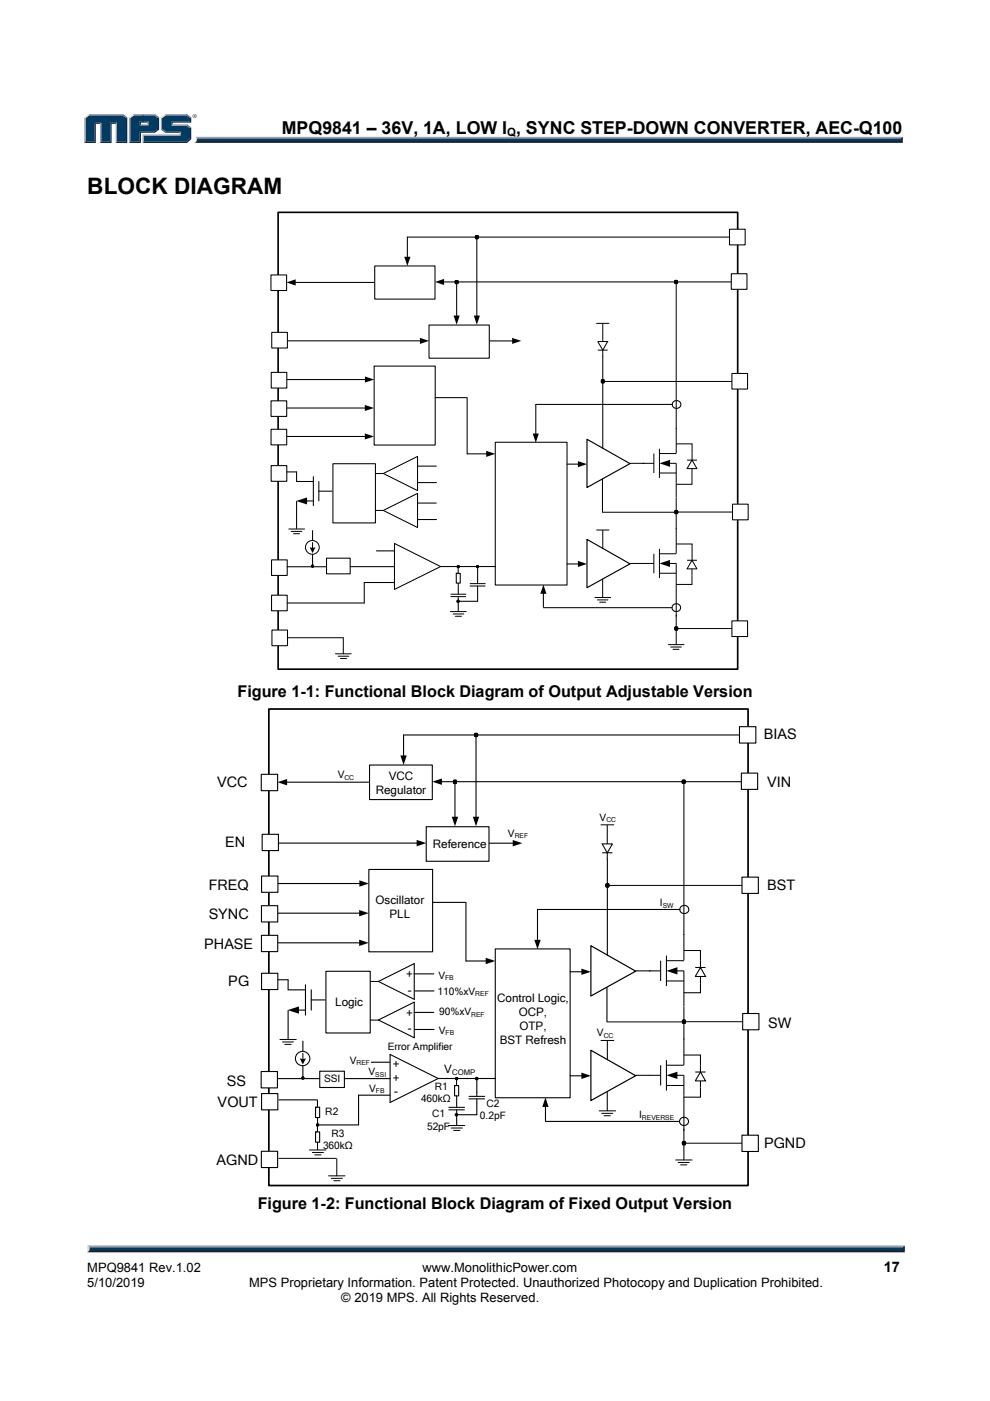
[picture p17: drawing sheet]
<svg xmlns="http://www.w3.org/2000/svg" width="210mm" height="297mm" viewBox="0 0 210 297" stroke-linecap="round" stroke-linejoin="round" font-family="sans-serif">
<defs><g id="words">
<text font-size="4.8" x="18.5" y="41.2">BLOCK DIAGRAM</text>
<text font-size="3.8" x="59.8" y="28.5">MPQ9841 – 36V, 1A, LOW I , SYNC STEP-DOWN CONVERTER, AEC-Q100</text>
<g font-size="3.4">
<text x="50.4" y="147.8">Figure 1-1: Functional Block Diagram of Output Adjustable Version</text>
<text x="54.7" y="256.3">Figure 1-2: Functional Block Diagram of Fixed Output Version</text>
</g>
<g font-size="3.1">
<text x="162" y="156.7">BIAS</text>
<text x="46.1" y="166.9">VCC</text>
<text x="162.7" y="166.9">VIN</text>
<text x="47.8" y="179.6">EN</text>
<text x="44.3" y="188.7">FREQ</text>
<text x="162.7" y="188.7">BST</text>
<text x="44.3" y="194.9">SYNC</text>
<text x="43.3" y="201.2">PHASE</text>
<text x="48.4" y="209.1">PG</text>
<text x="162.9" y="217.9">SW</text>
<text x="48.1" y="230.2">SS</text>
<text x="46.2" y="234.6">VOUT</text>
<text x="162.1" y="243.4">PGND</text>
<text x="46" y="247">AGND</text>
<text x="187.5" y="269.7">17</text>
</g>
<g font-size="2.7">
<text x="18.5" y="269.7">MPQ9841 Rev.1.02</text>
<text x="89.6" y="269.7">www.MonolithicPower.com</text>
<text x="18.5" y="272.9">5/10/2019</text>
<text x="52.8" y="272.9">MPS Proprietary Information. Patent Protected. Unauthorized Photocopy and Duplication Prohibited.</text>
<text x="72.4" y="276.1">© 2019 MPS. All Rights Reserved.</text>
</g>
<g font-size="2.5">
<text x="82.4" y="165.3">VCC</text>
<text x="79.7" y="168.3">Regulator</text>
<text x="91.8" y="179.8">Reference</text>
<text x="79.7" y="191.7">Oscillator</text>
<text x="82.6" y="194.7">PLL</text>
<text x="86.2" y="207.4">+</text>
<text x="71.1" y="213.2">Logic</text>
<text x="86.2" y="215.6">+</text>
<text x="86.5" y="210.7">-</text>
<text x="105.5" y="212.5">Control Logic,</text>
<text x="110" y="215.5">OCP,</text>
<text x="86.5" y="218.9">-</text>
<text x="106" y="221.4">BST Refresh</text>
<text x="110.2" y="218.4">OTP,</text>
<text x="83.3" y="226.5">+</text>
<text x="94.2" y="227.6">V</text>
<text x="83.3" y="229.4">+</text>
<text x="83.6" y="232.1">-</text>
</g>
<text font-size="2.4" x="107.5" y="28.9">Q</text>
<g font-size="2.2">
<text x="71.6" y="165">V</text>
<text x="107.7" y="177.4">V</text>
<text x="127.2" y="174">V</text>
<text x="140" y="192.2">I</text>
<text x="93" y="207.5">V</text>
<text x="92.8" y="210.9">110%xV</text>
<text x="93.1" y="215.3">90%xV</text>
<text x="93" y="219.2">V</text>
<text x="126.6" y="219.8">V</text>
<text x="74.2" y="225.5">V</text>
<text x="82.3" y="222.6">Error Amplifier</text>
<text x="68.7" y="229.5">SSI</text>
<text x="78.2" y="228">V</text>
<text x="78.3" y="231.5">V</text>
<text x="89.3" y="233.7">460kΩ</text>
<text x="92.2" y="231.1">R1</text>
<text x="69" y="236.5">R2</text>
<text x="90.6" y="239.5">52pF</text>
<text x="91.7" y="236.9">C1</text>
<text x="101.8" y="237.3">0.2pF</text>
<text x="103.2" y="234.7">C2</text>
<text x="135.6" y="237.1">I</text>
<text x="68.5" y="243.7">360kΩ</text>
<text x="70.3" y="241.1">R3</text>
</g>
<text font-size="1.7" x="95.9" y="227.9">COMP</text>
<g font-size="1.4">
<text x="73" y="165.3">CC</text>
<text x="109.2" y="177.7">REF</text>
<text x="128.6" y="174.3">CC</text>
<text x="140.6" y="192.5">SW</text>
<text x="94.4" y="207.8">FB</text>
<text x="99.9" y="215.6">REF</text>
<text x="100.8" y="211.2">REF</text>
<text x="94.5" y="219.5">FB</text>
<text x="128.1" y="220">CC</text>
<text x="75.6" y="225.8">REF</text>
<text x="79.6" y="228.3">SSI</text>
<text x="79.7" y="231.8">FB</text>
<text x="136.1" y="237.4">REVERSE</text>
</g>
</g></defs>
<path d="M41.6 29h149.9l-.4 .7h-149.4z" fill="#94a0b9"/>
<path d="M41.7 29.7h149.4l.4 .6h-150.3l.4-.3z" fill="#231f20"/>
<path d="M191.1 29.4l.4-.4v1.3l-.4-.4z" fill="#001339"/>
<path d="M41.8 29.4h149.3v.5h-149.4z" fill="#003b63"/>
<path d="M41.6 29l.2 .4-.1 .5-.5 .4 .4-.5z" fill="#dcddde"/>
<path d="M29.6 26.6l.3-.3h1.3l.3 .3z" fill="#94a0b9"/>
<g fill="#003b63">
<path d="M18.1 25.1l.8-.6h7l.8 .6v4.9h-1.9v-4h-1.4v4h-1.9v-4h-1.4v4h-2z"/>
<path d="M27.6 25.1l.8-.6h2.1v1.2h-.9v.9h1.9v-.9h-1.3v-1.2h2.5l.8 .6v2.2l-.8 .6h-3.1v2.1h-2z"/>
<path d="M30.5 28.7h7.8v-.8h-3.2l-.8-.6v-2.2l.8-.6h4.4l.8 .6v.6h-3.9v.9h3.1l.8 .6v2.1l-.8 .7h-9z"/>
</g>
<path d="M35 24.3h4.7" fill="none" stroke="#94a0b9" stroke-width=".26"/>
<path d="M34.1 24.9l.9-.7 .2 .3-.8 .6z" fill="#dcddde"/>
<path d="M34.2 24.9v2.6" fill="none" stroke="#94a0b9" stroke-width=".26"/>
<path d="M34.1 27.5l.3-.2 .8 .6-.2 .2z" fill="#547194"/>
<path d="M35 28h3.3" fill="none" stroke="#001339" stroke-width=".26"/>
<g fill="#94a0b9">
<path d="M30.2 28.5h7.9v-.4l.2-.2v.8h-7.8z"/>
<path d="M30.2 28.5l.3 .2v1.3l-.3 .3z"/>
</g>
<path d="M36.4 25.7h3.9v-.6l.3-.2v1.1h-4v.3l-.2 .3z" fill="#001339"/>
<path d="M36.4 26.5h3.3" fill="none" stroke="#94a0b9" stroke-width=".26"/>
<path d="M39.7 26.3l.9 .7-.3 .2-.8-.6z" fill="#547194"/>
<g fill="#001339">
<path d="M30.2 30.3l.3-.3h9l.8-.7v-2.1l.3-.2v2.5l-.9 .8z"/>
<path d="M29.6 27.9h3.1l.8-.6v-2.2l.3-.2v2.6l-.9 .6h-3v2.2h-2.6l.3-.3h2z"/>
</g>
<path d="M32.9 24.2l.9 .7-.3 .2-.8-.6z" fill="#547194"/>
<path d="M28.2 24.3h4.7" fill="none" stroke="#94a0b9" stroke-width=".26"/>
<path d="M27.3 24.9l.9-.7 .2 .3-.8 .6z" fill="#dcddde"/>
<path d="M27.5 24.9v5.4" fill="none" stroke="#94a0b9" stroke-width=".26"/>
<path d="M31.2 26l.3-.3v.9l-.3-.3z" fill="#94a0b9"/>
<g fill="#001339">
<path d="M29.6 25.7h1.9l-.3 .3h-1.3v.3l-.3 .3z"/>
<path d="M26.7 25.1l.3-.2v5.4h-2.5l.3-.3h1.9z"/>
</g>
<path d="M26.1 24.2l.9 .7-.3 .2-.8-.6z" fill="#547194"/>
<path d="M18.7 24.3h7.4" fill="none" stroke="#94a0b9" stroke-width=".26"/>
<path d="M17.9 24.9l.8-.7 .2 .3-.8 .6z" fill="#dcddde"/>
<path d="M18 24.9v5.4" fill="none" stroke="#94a0b9" stroke-width=".26"/>
<path d="M20.1 26h1.4l-.3 .3h-.9v4h-2.4l.2-.3h2z" fill="#001339"/>
<path d="M21.3 26v4.3" fill="none" stroke="#94a0b9" stroke-width=".26"/>
<path d="M23.4 26h1.4l-.3 .3h-.8v4h-2.5l.3-.3h1.9z" fill="#001339"/>
<path d="M24.7 26v4.3" fill="none" stroke="#94a0b9" stroke-width=".26"/>
<path d="M39.7 24.2l.9 .7-.3 .2-.8-.6z" fill="#547194"/>
<g fill="#231f20">
<path d="M18.9 264.8h172.6l.4 .7h-173.4z"/>
<path d="M40.8 24.6a.45 .45 0 0 1 .9 0 .45 .45 0 0 1-.9 0zM40.9 24.6a.36 .36 0 0 0 .7 0 .36 .36 0 0 0-.7 0zM41.1 24.4l.3 .1 .1 .4-.2-.2-.2 .2zM41.2 24.4v.2h.1z"/>
</g>
<path d="M18.5 264.1h173.4l-.4 .7h-172.6z" fill="#94a0b9"/>
<path d="M191.9 264.1v1.4l-.4-.4v-.6z" fill="#001339"/>
<path d="M18.9 264.5h172.6v.6h-172.6z" fill="#003b63"/>
<path d="M18.5 264.1l.4 .4v.6l-.4 .4z" fill="#dcddde"/>
<path d="M60.6 72.3h28.6M79.4 77.6h12.9v16.8h-12.9zM91 68.9h12.8v7h-12.8zM127.8 75.5v19.6M59.3 80.5h18.3M105.1 93.8h15.2v30.2h-15.2zM79.8 116.8h3.7M83.7 115.2l9.8 4.9-9.8 4.9zM58.4 127.8h18.9M77.3 123.5h6.4M93.5 120.1h11.6" fill="none" stroke="#000" stroke-width=".22"/>
<path d="M77.4 79.8l2 .7-2 .6zM89.1 71.6l1.9 .7-1.9 .6z" fill="#000"/>
<path d="M127.9 80.9h27.3M143.5 133.3h11.7" fill="none" stroke="#000" stroke-width=".21"/>
<path d="M59 45h97.5v96.9h-97.5z" fill="none" stroke="#000" stroke-width=".35"/>
<path d="M57.5 79h3.3v3.3h-3.3z" fill="#fff"/>
<path d="M57.5 79h3.3v3.3h-3.3z" fill="none" stroke="#000" stroke-width=".22"/>
<path d="M57.6 126.2h3.3v3.3h-3.3z" fill="#fff"/>
<path d="M57.6 126.2h3.3v3.3h-3.3z" fill="none" stroke="#000" stroke-width=".22"/>
<path d="M155.2 131.6h3.4v3.4h-3.4z" fill="#fff"/>
<path d="M155.2 131.6h3.4v3.4h-3.4z" fill="none" stroke="#000" stroke-width=".22"/>
<path d="M155.4 106.9h3.3v3.3h-3.3z" fill="#fff"/>
<path d="M155.4 106.9h3.3v3.3h-3.3zM77.3 123.5v4.3" fill="none" stroke="#000" stroke-width=".22"/>
<path d="M57.6 70.5h3.4v3.3h-3.4z" fill="#fff"/>
<path d="M57.6 70.5h3.4v3.3h-3.4z" fill="none" stroke="#000" stroke-width=".22"/>
<path d="M57.5 98.7h3.3v3.3h-3.3z" fill="#fff"/>
<g fill="none" stroke="#000" stroke-width=".22">
<path d="M57.5 98.7h3.3v3.3h-3.3zM113.6 85.8v6.3M113.6 85.7h29M120.3 98.4h2.4M60.8 100.1h2.1v2h3.5M62.9 106.3v3.1M62.9 109.5v2.6M64.9 106.2h1.5M66.5 101.1v6.1M67.6 102.1v4.1M67.6 104.1h2.8M88.6 106.7h3.9"/>
<path d="M88.7 110.2h3.9M120.3 119.6h2.4M127.8 101.6v7M143.2 108.2h.5v.7h-.5zM74.3 120.1h9.4M143.2 132.9h.5v.7h-.5z"/>
</g>
<g fill="#000">
<path d="M113 91.9h1.3l-.7 2zM122.6 97.8l1.9 .6-1.9 .7zM139.9 98.2l2.2-.7v1.5zM62.8 106.2l2.3-.7v1.5zM122.6 118.9l1.9 .7-1.9 .6zM139.9 119.5l2.2-.8v1.5z"/>
<path d="M143.2 108.2h.5v.7h-.5z" fill-rule="evenodd"/>
<path d="M143.2 132.9h.5v.7h-.5z" fill-rule="evenodd"/>
</g>
<g fill="none" stroke="#000" stroke-width=".21">
<path d="M143.4 60.1v36.1h-3.5M136.3 98.2h2.4M136.5 98.2l-2.9 .1M138.7 96.2v4.1M139.9 95.1v6.2M141.9 98.2h1.5v7.2M143.4 94.1h3.4v3.5M145.7 97.6h2.1M146.8 97.5l1 1.9h-2.1zM146.8 99.4v3.3h-3.4M127.8 108.6h15.6M138.7 119.5h-5.1"/>
<path d="M138.7 117.4v4.1M139.9 116.4v6.2M139.9 117.4h3.5M140 100.3h3.4M141.9 119.5h1.5v11.2M143.4 108.6h11.8M143.4 105.5v11.8M143.4 115.3h3.4v3.5M145.7 118.8h2.1M146.8 118.8l1 1.8h-2.1zM140 121.5h3.4M141.8 136.7h3.3"/>
<path d="M142.3 137.2h2.2M142.7 137.7h1.3M143.4 130.4v6.3M146.8 120.6v3.3h-3.4"/>
</g>
<path d="M124.5 93.1l9.1 5.2-9.1 5.1zM124.5 114.4l9.1 5.1-9.1 5.1z" fill="none" stroke="#000" stroke-width=".24"/>
<path d="M57.6 118.7h3.3v3.3h-3.3z" fill="#fff"/>
<g fill="none" stroke="#000" stroke-width=".22">
<path d="M94 59.8h62.7M143.2 59.5h.4v.6h-.4zM127.6 80.5h.5v.7h-.5zM57.6 118.7h3.3v3.3h-3.3z"/>
<circle cx="143.5" cy="85.8" r=".88"/>
</g>
<g fill="#000">
<path d="M92.3 59.8l1.9-.7v1.3z"/>
<path d="M143.2 59.5h.4v.6h-.4z" fill-rule="evenodd"/>
<path d="M127.6 80.5h.5v.7h-.5z" fill-rule="evenodd"/>
</g>
<path d="M155.2 79.2h3.4v3.3h-3.4z" fill="#fff"/>
<path d="M103.9 72.3h4.9M155.2 79.2h3.4v3.3h-3.4zM92.3 84.3h6.7M99.1 84.3v11.9h4.2M81.3 108.2l7.3-3.6v7.2z" fill="none" stroke="#000" stroke-width=".22"/>
<path d="M108.6 71.6l2 .7-2 .6zM103.1 95.6l2 .6-2 .7z" fill="#000"/>
<path d="M126.6 112.4h2.6M127.8 112.5v3.8M126.2 126.7h3.3M126.7 127.2h2.2M127.2 127.7h1.3M127.8 122.8v3.8" fill="none" stroke="#000" stroke-width=".21"/>
<path d="M155.1 58h3.3v3.3h-3.3z" fill="#fff"/>
<path d="M155.1 58h3.3v3.3h-3.3zM66.1 119.8h.3l.1 .3-.4 .1zM66.3 112.5v2M66.3 117.5v2.5" fill="none" stroke="#000" stroke-width=".22"/>
<g fill="none" stroke="#000" stroke-width=".21">
<path d="M66.3 115v1.3"/>
<circle cx="66.3" cy="116.1" r="1.46"/>
</g>
<g fill="#000">
<path d="M65.7 116l.6 .2 .6-.2-.6 1.3z" fill-rule="evenodd"/>
<path d="M66.1 119.8h.3l.1 .3-.4 .1z" fill-rule="evenodd"/>
</g>
<path d="M57.5 58.3h3.3v3.3h-3.3z" fill="#fff"/>
<g fill="none" stroke="#000" stroke-width=".22">
<path d="M57.5 58.3h3.3v3.3h-3.3zM62.5 59.9h16.8M79.5 56.4h12.8v7h-12.8zM115.3 128.8h27.2M115.3 125.7v3"/>
<circle cx="143.5" cy="128.8" r=".88"/>
</g>
<path d="M60.8 59.9l1.9-.7v1.3zM115.3 124l.6 1.9h-1.3z" fill="#000"/>
<path d="M154.7 48.6h3.4v3.3h-3.4z" fill="#fff"/>
<path d="M96.6 59.5l.6 .1-.1 .5-.6-.1zM96.9 59.6v7.5M100.9 50h.5v.6h-.5zM101.1 50.4v16.7M154.6 50.3h-68.2v4.3M154.7 48.6h3.4v3.3h-3.4zM60.9 86.5h16.6" fill="none" stroke="#000" stroke-width=".22"/>
<g fill="#000">
<path d="M85.7 54.4h1.4l-.7 2zM96.2 66.9h1.3l-.6 2zM100.5 66.9h1.3l-.7 2zM77.4 85.9l1.9 .6-1.9 .6z"/>
<path d="M96.6 59.5l.6 .1-.1 .5-.6-.1z" fill-rule="evenodd"/>
<path d="M100.9 50h.5v.6h-.5z" fill-rule="evenodd"/>
</g>
<path d="M57.5 85h3.3v3.3h-3.3z" fill="#fff"/>
<path d="M57.5 85h3.3v3.3h-3.3zM60.9 92.5h16.6" fill="none" stroke="#000" stroke-width=".22"/>
<path d="M61.3 112.2h3.3M61.8 112.7h2.2M62.3 113.2h1.2" fill="none" stroke="#000" stroke-width=".21"/>
<path d="M77.4 91.9l1.9 .6-1.9 .7z" fill="#000"/>
<path d="M57.5 91h3.3v3.3h-3.3z" fill="#fff"/>
<path d="M57.5 91h3.3v3.3h-3.3z" fill="none" stroke="#000" stroke-width=".22"/>
<path d="M61 135.2h11.7" fill="none" stroke="#000" stroke-width=".21"/>
<path d="M57.7 133.6h3.3v3.3h-3.3z" fill="#fff"/>
<g fill="none" stroke="#000" stroke-width=".22">
<path d="M70.6 98.3h9v12.6h-9zM88.6 98.8h3.9M69.3 118.3h5v3.4h-5zM81.3 100.4l7.3-3.6v7.2zM88.7 102.3h3.9M57.7 133.6h3.3v3.3h-3.3zM60.9 120.2h8.4M96.8 121.6h.8v2h-.8zM96.8 121.6h.1M96.9 127.4l.4-.1 .1 .3-.4 .1zM97 120h.3l.1 .2-.4 .1zM97.2 127.1v2.5"/>
<path d="M101.1 120h.3l.1 .2-.3 .1zM101.3 120.2v2.7M101.3 125.1v2.4h-4.1"/>
</g>
<g fill="none" stroke="#000" stroke-width=".21">
<path d="M126.5 68.6h2.7M126.8 72.4h2.1l-1.1 1.8zM126.8 74.2h2.1M127.8 68.6v3.8M127.8 74.2v1.4M79.6 108.2h1.6M79.7 100.4h1.6M71.1 138.6h3.4M71.7 139.1h2.3M72.2 139.6h1.3M72.8 135.2v3.4M95.5 129.7h3.4"/>
<path d="M95.6 126.5h3.2M95.6 126h3.2M96.1 130.2h2.3M96.6 130.7h1.3M97.2 120.1v1.4M97.2 123.7v2.3M97.2 126.5v.8M99.7 124.2h3.2M99.7 123.7h3.2M101.3 122.9v.8M101.3 124.2v.8M128.9 187.7h28.4"/>
<path d="M145.1 242.4h12.2"/>
</g>
<g fill="#000">
<path d="M88.4 178.1l2 .7-2 .6zM76.2 186.6l2 .7-2 .7z"/>
<path d="M96.9 127.4l.4-.1 .1 .3-.4 .1z" fill-rule="evenodd"/>
<path d="M97 120h.3l.1 .2-.4 .1z" fill-rule="evenodd"/>
<path d="M101.1 120h.3l.1 .2-.3 .1z" fill-rule="evenodd"/>
</g>
<path d="M58.7 178.8h29.8M90.4 175.3h13.3v7.3h-13.3zM57.3 187.3h19.1M78.2 184.3h13.6v17.5h-13.6zM128.8 182.2v20.3M105.1 201.2h15.8v31.5h-15.8zM67.4 238.5h8.6M76.1 232.2h6.6M78.8 225.2h3.8M82.7 223.6l10.2 5.1-10.2 5zM93 228.7h12.1" fill="none" stroke="#000" stroke-width=".23"/>
<path d="M57 150.3h101.7v101.1h-101.7z" fill="none" stroke="#000" stroke-width=".37"/>
<path d="M55.5 185.7h3.4v3.5h-3.4z" fill="#fff"/>
<path d="M55.5 185.7h3.4v3.5h-3.4z" fill="none" stroke="#000" stroke-width=".23"/>
<path d="M55.5 231.9h3.4v3.4h-3.4z" fill="#fff"/>
<path d="M55.5 231.9h3.4v3.4h-3.4z" fill="none" stroke="#000" stroke-width=".23"/>
<path d="M157.4 240.7h3.4v3.4h-3.4z" fill="#fff"/>
<path d="M157.4 240.7h3.4v3.4h-3.4z" fill="none" stroke="#000" stroke-width=".23"/>
<path d="M157.5 214.9h3.5v3.4h-3.5z" fill="#fff"/>
<path d="M157.5 214.9h3.5v3.4h-3.5zM76.1 232.2v6.3" fill="none" stroke="#000" stroke-width=".23"/>
<path d="M55.6 176.9h3.5v3.4h-3.5z" fill="#fff"/>
<path d="M55.6 176.9h3.5v3.4h-3.5z" fill="none" stroke="#000" stroke-width=".23"/>
<path d="M55.5 206.4h3.4v3.4h-3.4z" fill="#fff"/>
<g fill="none" stroke="#000" stroke-width=".23">
<path d="M144.2 192.8h-30.2v6.6M55.5 206.4h3.4v3.4h-3.4zM58.9 207.7h2.2v2.1M61.1 214.2v3.3M61.1 217.6v2.7M61.1 209.9h3.6M63.2 214.2h1.5M64.8 208.8v6.4M66 209.9v4.3M66 212h2.9M87.8 214.7h4.2M88 218.3h4.1"/>
<path d="M120.9 206h2.6M128.7 209.3v7.4M144.8 216.3h.5l.1 .1-.1 .6h-.5l-.1-.2zM73 228.7h9.7M120.9 228.1h2.6M144.8 242l.6 .1-.1 .6h-.5l-.1-.1z"/>
</g>
<g fill="#000">
<path d="M113.3 199.3h1.4l-.7 2zM61 214.2l2.4-.8v1.5zM123.3 205.4l2 .6-2 .7zM141.4 205.8l2.3-.7v1.5zM123.3 227.4l2 .7-2 .7zM141.4 228l2.3-.8v1.6z"/>
<path d="M144.8 216.3h.5l.1 .1-.1 .6h-.5l-.1-.2z" fill-rule="evenodd"/>
<path d="M144.8 242l.6 .1-.1 .6h-.5l-.1-.1z" fill-rule="evenodd"/>
</g>
<g fill="none" stroke="#000" stroke-width=".22">
<path d="M145.1 166.1v37.5M137.6 205.8h2.5M137.9 205.8l-3.1 .1M140.1 203.7v4.3M141.4 202.6v6.5M141.4 203.7h3.7M141.4 208h3.7M143.5 205.8h1.6v7.5M145.1 201.5h3.5v3.6M145.1 213.4v12.4M147.5 205.1h2.1M148.6 205.1l1 1.9h-2.1z"/>
<path d="M148.6 207v3.5h-3.5M140.1 228l-5.3 .1M140.1 225.8v4.3M141.4 224.8v6.4M141.4 225.8h3.7M141.4 230.1h3.7M143.5 228h1.6v17.9M145.1 223.7h3.5v3.6M147.5 227.3h2.1M148.6 227.3l1 1.9h-2.1zM148.6 229.2v3.4h-3.5"/>
</g>
<path d="M128.8 216.7h16.3M145.1 216.6h12.3M143.3 245.9h3.5M143.8 246.5h2.4M144.4 247h1.3" fill="none" stroke="#000" stroke-width=".21"/>
<path d="M125.3 200.5l9.5 5.4-9.5 5.3zM125.3 222.7l9.5 5.4-9.5 5.2z" fill="none" stroke="#000" stroke-width=".25"/>
<path d="M55.4 227.2h3.4v3.5h-3.4z" fill="#fff"/>
<g fill="none" stroke="#000" stroke-width=".23">
<path d="M93.6 165.7h65.3M144.8 165.4l.6 .1-.2 .6-.5-.2zM128.6 187.4l.6 .1-.1 .6h-.5l-.1-.2zM55.4 227.2h3.4v3.5h-3.4z"/>
<circle cx="145.2" cy="192.8" r=".91"/>
</g>
<g fill="#000">
<path d="M91.7 165.7l2-.6v1.3z"/>
<path d="M144.8 165.4l.6 .1-.2 .6-.5-.2z" fill-rule="evenodd"/>
<path d="M128.6 187.4l.6 .1-.1 .6h-.5l-.1-.2z" fill-rule="evenodd"/>
</g>
<path d="M157.4 186h3.4v3.5h-3.4z" fill="#fff"/>
<path d="M103.8 178.8h5.1M91.8 191.3h6.9M98.8 191.3v12.5h4.4M157.4 186h3.4v3.4h-3.4zM80.3 216.3l7.6-3.8v7.5z" fill="none" stroke="#000" stroke-width=".23"/>
<path d="M108.8 178.1l2 .7-2 .7zM103 203.1l2.1 .7-2.1 .6z" fill="#000"/>
<path d="M127.1 235.5h3.5M127.5 220.6h2.7M127.6 236.1h2.4M128.1 236.6h1.4" fill="none" stroke="#000" stroke-width=".21"/>
<path d="M128.8 231.4v4.1M128.8 220.7v3.9" fill="none" stroke="#000" stroke-width=".22"/>
<path d="M157.2 163.9h3.5v3.5h-3.5z" fill="#fff"/>
<path d="M157.2 163.9h3.5v3.5h-3.5zM64 228.5l.2-.2 .3 .2v.2h-.4zM64.2 220.7v2.1M64.2 226v2.6" fill="none" stroke="#000" stroke-width=".23"/>
<g fill="none" stroke="#000" stroke-width=".22">
<path d="M64.2 223.3v1.4"/>
<circle cx="64.2" cy="224.4" r="1.53"/>
</g>
<g fill="#000">
<path d="M64 228.5l.2-.2 .3 .2v.2h-.4z" fill-rule="evenodd"/>
<path d="M63.6 224.4l.6 .1 .7-.1-.7 1.3z" fill-rule="evenodd"/>
</g>
<path d="M55.4 164.2h3.5v3.4h-3.5z" fill="#fff"/>
<g fill="none" stroke="#000" stroke-width=".23">
<path d="M55.4 164.2h3.5v3.4h-3.5zM60.7 165.8h17.5M78.4 162.2h13.3v7.3h-13.3zM115.7 234.5v3.1M115.7 237.8h28.4"/>
<circle cx="145.1" cy="237.8" r=".92"/>
</g>
<path d="M58.9 165.8l2-.6v1.3zM115.7 232.7l.7 2h-1.4z" fill="#000"/>
<path d="M156.8 154.1h3.5v3.4h-3.5z" fill="#fff"/>
<path d="M100.8 155.5l.5 .1-.1 .6-.6-.2zM101 156v17.3M156.7 155.8h-71.1v4.5M156.8 154.1h3.5v3.4h-3.5zM96.3 165.4h.4v.7h-.4zM96.5 165.6v7.7M59 193.6h17.3" fill="none" stroke="#000" stroke-width=".23"/>
<g fill="#000">
<path d="M84.9 160.2h1.4l-.7 2zM95.8 173.2h1.4l-.7 2zM100.3 173.2h1.3l-.6 2zM76.2 192.9l2 .7-2 .7z"/>
<path d="M100.8 155.5l.5 .1-.1 .6-.6-.2z" fill-rule="evenodd"/>
<path d="M96.3 165.4h.4v.7h-.4z" fill-rule="evenodd"/>
</g>
<path d="M55.5 192h3.4v3.5h-3.4z" fill="#fff"/>
<path d="M55.5 192h3.4v3.5h-3.4zM59 199.9h17.3" fill="none" stroke="#000" stroke-width=".23"/>
<path d="M59.4 220.4h3.4M59.9 220.9h2.4M60.4 221.4h1.3" fill="none" stroke="#000" stroke-width=".21"/>
<path d="M76.2 199.2l2 .7-2 .7z" fill="#000"/>
<path d="M55.5 198.3h3.4v3.5h-3.4z" fill="#fff"/>
<path d="M55.5 198.3h3.4v3.5h-3.4z" fill="none" stroke="#000" stroke-width=".23"/>
<path d="M59.1 245.6h12.2" fill="none" stroke="#000" stroke-width=".21"/>
<path d="M55.4 244.1h3.5v3.4h-3.5z" fill="#fff"/>
<g fill="none" stroke="#000" stroke-width=".23">
<path d="M69.1 205.9h9.4v13.1h-9.4zM80.3 208.1l7.6-3.8v7.6zM87.8 206.5h4.2M88 210.1h4.1M58.9 228.7h8.8M59.2 233.2h8.1M66.9 240h.9v2.2h-.9zM66.9 240h.1M66.9 234.8h.9v2.1h-.9zM66.9 234.8h.1M67.2 238.3h.3v.4h-.3zM67.8 227.1h5.2v3.5h-5.2z"/>
<path d="M96.4 230.2h.9v2.1h-.9zM96.4 230.2h.1M96.6 236.2h.4v.3h-.3zM96.6 228.6l.4-.1 .1 .3-.4 .1zM96.9 236v2.5M100.9 228.6l.4-.1v.3l-.3 .1zM101.1 228.8v2.8M101.1 233.8v2.5h-4.2M55.4 244.1h3.5v3.4h-3.5z"/>
</g>
<path d="M127.5 174.9h2.7M95.1 238.6h3.5M95.7 239.2h2.4M96.2 239.7h1.4M65.6 243.8h3.5M66.3 244.3h2.3M66.8 244.9h1.3M69.7 249.3h3.5M70.3 249.8h2.3M70.8 250.3h1.3M71.4 245.7v3.6" fill="none" stroke="#000" stroke-width=".21"/>
<g fill="none" stroke="#000" stroke-width=".22">
<path d="M127.7 178.9h2.2l-1.1 1.9zM128.8 175v3.9M127.7 180.8h2.2M128.8 180.8v1.4M78.5 216.3h1.7M78.6 208.1h1.7M67.3 233.3v1.4M67.4 237l-.1 2.9M95.2 235.3h3.3M95.2 234.8h3.3M96.8 228.7v1.4M96.9 232.4v2.4"/>
<path d="M96.9 235.3v.8M99.5 233h3.3M99.5 232.5h3.3M101.1 231.6v.8M101.1 233v.8M67.4 242.2v1.5"/>
</g>
<g fill="#000">
<path d="M67.2 238.3h.3v.4h-.3z" fill-rule="evenodd"/>
<path d="M96.6 236.2h.4v.3h-.3z" fill-rule="evenodd"/>
<path d="M96.6 228.6l.4-.1 .1 .3-.4 .1z" fill-rule="evenodd"/>
<path d="M100.9 228.6l.4-.1v.3l-.3 .1z" fill-rule="evenodd"/>
</g>
<use href="#words"/>
</svg>
